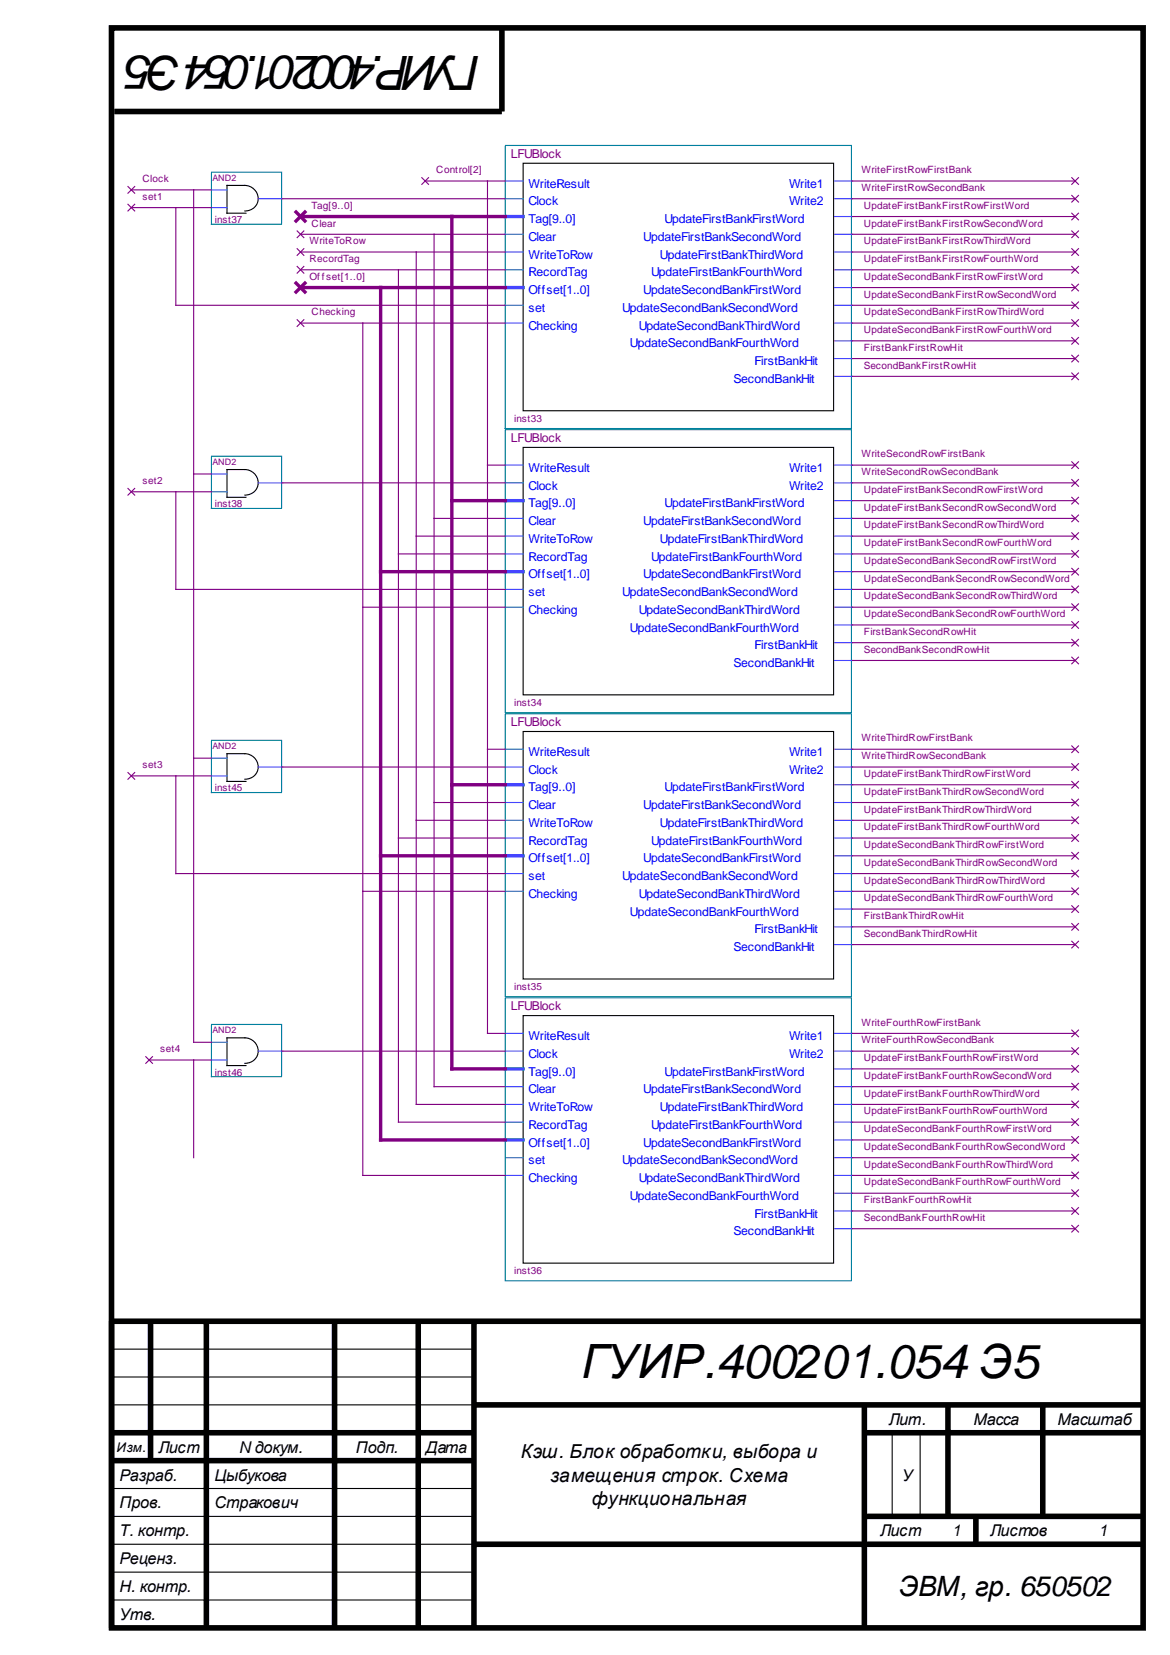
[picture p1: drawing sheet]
<svg xmlns="http://www.w3.org/2000/svg" width="210mm" height="297mm" viewBox="0 0 210 297" stroke-linecap="round" stroke-linejoin="round" font-family="sans-serif">
<defs><g id="words">
<g font-size="8.5">
<text x="86.1" y="10" transform="rotate(-180 86.1 10)">ГУИР.400201.054Э5</text>
<text x="104.3" y="247.3">ГУИР.400201.054 Э5</text>
</g>
<text font-size="5" x="161.2" y="286.2">ЭВМ, гр. 650502</text>
<g font-size="3.4">
<text x="93.4" y="261.5">Кэш. Блок обработки, выбора и</text>
<text x="98.7" y="265.7">замещения строк. Схема</text>
<text x="106.1" y="270">функциональная</text>
</g>
<g font-size="2.9">
<text x="159.4" y="255.6">Лит.</text>
<text x="174.6" y="255.6">Масса</text>
<text x="189.6" y="255.6">Масштаб</text>
<text x="28.4" y="260.6">Лист</text>
<text x="42.8" y="260.6">N докум.</text>
<text x="63.8" y="260.6">Подп.</text>
<text x="76.4" y="260.6">Дата</text>
<text x="21.4" y="265.6">Разраб.</text>
<text x="38.5" y="265.6">Цыбукова</text>
<text x="161.8" y="265.6">У</text>
<text x="21.4" y="270.6">Пров.</text>
<text x="21.4" y="275.6">Т. контр.</text>
<text x="38.5" y="270.6">Стракович</text>
<text x="157.8" y="275.6">Лист</text>
<text x="170.7" y="275.6">1</text>
<text x="177.6" y="275.6">Листов</text>
<text x="197" y="275.6">1</text>
<text x="21.4" y="280.6">Реценз.</text>
<text x="21.4" y="285.6">Н. контр.</text>
<text x="21.4" y="290.6">Утв.</text>
</g>
<text font-size="2.4" x="20.9" y="260.5">Изм.</text>
<g font-size="2.2" fill="#800080">
<text x="91.6" y="28.3">LFUBlock</text>
<text x="91.6" y="79.3">LFUBlock</text>
<text x="91.6" y="130.2">LFUBlock</text>
<text x="91.6" y="181.2">LFUBlock</text>
</g>
<g font-size="2.2" fill="#00f">
<text x="94.8" y="33.7">WriteResult</text>
<text x="141.5" y="33.7">Write1</text>
<text x="94.8" y="36.8">Clock</text>
<text x="94.8" y="40">Tag[9..0]</text>
<text x="119.2" y="40">UpdateFirstBankFirstWord</text>
<text x="141.5" y="36.8">Write2</text>
<text x="94.8" y="43.2">Clear</text>
<text x="94.8" y="46.4">WriteToRow</text>
<text x="115.4" y="43.2">UpdateFirstBankSecondWord</text>
<text x="118.4" y="46.4">UpdateFirstBankThirdWord</text>
<text x="94.8" y="49.6">RecordTag</text>
<text x="94.8" y="52.8">Offset[1..0]</text>
<text x="115.4" y="52.8">UpdateSecondBankFirstWord</text>
<text x="116.8" y="49.6">UpdateFirstBankFourthWord</text>
<text x="94.8" y="56">set</text>
<text x="94.8" y="59.1">Checking</text>
<text x="111.6" y="56">UpdateSecondBankSecondWord</text>
<text x="114.6" y="59.1">UpdateSecondBankThirdWord</text>
<text x="113" y="62.3">UpdateSecondBankFourthWord</text>
<text x="135.3" y="65.5">FirstBankHit</text>
<text x="131.5" y="68.7">SecondBankHit</text>
<text x="94.8" y="84.6">WriteResult</text>
<text x="94.8" y="87.8">Clock</text>
<text x="141.5" y="84.6">Write1</text>
<text x="141.5" y="87.8">Write2</text>
<text x="94.8" y="91">Tag[9..0]</text>
<text x="94.8" y="94.2">Clear</text>
<text x="115.4" y="94.2">UpdateFirstBankSecondWord</text>
<text x="119.2" y="91">UpdateFirstBankFirstWord</text>
<text x="94.8" y="97.4">WriteToRow</text>
<text x="94.8" y="100.6">RecordTag</text>
<text x="116.8" y="100.6">UpdateFirstBankFourthWord</text>
<text x="118.4" y="97.4">UpdateFirstBankThirdWord</text>
<text x="94.8" y="103.7">Offset[1..0]</text>
<text x="94.8" y="106.9">set</text>
<text x="111.6" y="106.9">UpdateSecondBankSecondWord</text>
<text x="115.4" y="103.7">UpdateSecondBankFirstWord</text>
<text x="94.8" y="110.1">Checking</text>
<text x="113" y="113.3">UpdateSecondBankFourthWord</text>
<text x="114.6" y="110.1">UpdateSecondBankThirdWord</text>
<text x="131.5" y="119.7">SecondBankHit</text>
<text x="135.3" y="116.5">FirstBankHit</text>
<text x="94.8" y="135.6">WriteResult</text>
<text x="141.5" y="135.6">Write1</text>
<text x="94.8" y="138.8">Clock</text>
<text x="94.8" y="142">Tag[9..0]</text>
<text x="119.2" y="142">UpdateFirstBankFirstWord</text>
<text x="141.5" y="138.8">Write2</text>
<text x="94.8" y="145.2">Clear</text>
<text x="94.8" y="148.3">WriteToRow</text>
<text x="115.4" y="145.2">UpdateFirstBankSecondWord</text>
<text x="118.4" y="148.3">UpdateFirstBankThirdWord</text>
<text x="94.8" y="151.5">RecordTag</text>
<text x="94.8" y="154.7">Offset[1..0]</text>
<text x="115.4" y="154.7">UpdateSecondBankFirstWord</text>
<text x="116.8" y="151.5">UpdateFirstBankFourthWord</text>
<text x="94.8" y="157.9">set</text>
<text x="94.8" y="161.1">Checking</text>
<text x="111.6" y="157.9">UpdateSecondBankSecondWord</text>
<text x="114.6" y="161.1">UpdateSecondBankThirdWord</text>
<text x="113" y="164.3">UpdateSecondBankFourthWord</text>
<text x="135.3" y="167.4">FirstBankHit</text>
<text x="131.5" y="170.6">SecondBankHit</text>
<text x="94.8" y="186.6">WriteResult</text>
<text x="94.8" y="189.7">Clock</text>
<text x="141.5" y="186.6">Write1</text>
<text x="141.5" y="189.7">Write2</text>
<text x="94.8" y="192.9">Tag[9..0]</text>
<text x="94.8" y="196.1">Clear</text>
<text x="115.4" y="196.1">UpdateFirstBankSecondWord</text>
<text x="119.2" y="192.9">UpdateFirstBankFirstWord</text>
<text x="94.8" y="199.3">WriteToRow</text>
<text x="94.8" y="202.5">RecordTag</text>
<text x="116.8" y="202.5">UpdateFirstBankFourthWord</text>
<text x="118.4" y="199.3">UpdateFirstBankThirdWord</text>
<text x="94.8" y="205.7">Offset[1..0]</text>
<text x="94.8" y="208.9">set</text>
<text x="111.6" y="208.9">UpdateSecondBankSecondWord</text>
<text x="115.4" y="205.7">UpdateSecondBankFirstWord</text>
<text x="94.8" y="212">Checking</text>
<text x="113" y="215.2">UpdateSecondBankFourthWord</text>
<text x="114.6" y="212">UpdateSecondBankThirdWord</text>
<text x="131.5" y="221.6">SecondBankHit</text>
<text x="135.3" y="218.4">FirstBankHit</text>
</g>
<g font-size="1.8" fill="#800080">
<text x="25.5" y="32.7">Clock</text>
<text x="25.5" y="35.8">set1</text>
<text x="78.2" y="31.1">Control[2]</text>
<text x="154.5" y="31.1">WriteFirstRowFirstBank</text>
<text x="154.5" y="34.3">WriteFirstRowSecondBank</text>
<text x="38.5" y="40">inst37</text>
<text x="55.9" y="37.4">Tag[9..0]</text>
<text x="55.9" y="40.6">Clear</text>
<text x="154.9" y="37.4">UpdateFirstBankFirstRowFirstWord</text>
<text x="154.9" y="40.6">UpdateFirstBankFirstRowSecondWord</text>
<text x="55.5" y="47">RecordTag</text>
<text x="55.5" y="43.8">WriteToRow</text>
<text x="154.9" y="43.8">UpdateFirstBankFirstRowThirdWord</text>
<text x="154.9" y="47">UpdateFirstBankFirstRowFourthWord</text>
<text x="55.5" y="50.2">Of f set[1..0]</text>
<text x="154.9" y="50.2">UpdateSecondBankFirstRowFirstWord</text>
<text x="154.9" y="53.4">UpdateSecondBankFirstRowSecondWord</text>
<text x="55.9" y="56.6">Checking</text>
<text x="154.9" y="56.6">UpdateSecondBankFirstRowThirdWord</text>
<text x="154.9" y="59.7">UpdateSecondBankFirstRowFourthWord</text>
<text x="154.9" y="62.9">FirstBankFirstRowHit</text>
<text x="154.9" y="66.1">SecondBankFirstRowHit</text>
<text x="92.2" y="75.7">inst33</text>
<text x="154.5" y="82">WriteSecondRowFirstBank</text>
<text x="25.5" y="86.8">set2</text>
<text x="154.5" y="85.2">WriteSecondRowSecondBank</text>
<text x="154.9" y="88.4">UpdateFirstBankSecondRowFirstWord</text>
<text x="38.5" y="91">inst38</text>
<text x="154.9" y="91.6">UpdateFirstBankSecondRowSecondWord</text>
<text x="154.9" y="94.8">UpdateFirstBankSecondRowThirdWord</text>
<text x="154.9" y="98">UpdateFirstBankSecondRowFourthWord</text>
<text x="154.9" y="101.1">UpdateSecondBankSecondRowFirstWord</text>
<text x="154.9" y="104.3">UpdateSecondBankSecondRowSecondWord</text>
<text x="154.9" y="107.5">UpdateSecondBankSecondRowThirdWord</text>
<text x="154.9" y="110.7">UpdateSecondBankSecondRowFourthWord</text>
<text x="154.9" y="113.9">FirstBankSecondRowHit</text>
<text x="154.9" y="117.1">SecondBankSecondRowHit</text>
<text x="92.2" y="126.6">inst34</text>
<text x="25.5" y="137.8">set3</text>
<text x="154.5" y="133">WriteThirdRowFirstBank</text>
<text x="154.5" y="136.2">WriteThirdRowSecondBank</text>
<text x="38.5" y="142">inst45</text>
<text x="154.9" y="139.4">UpdateFirstBankThirdRowFirstWord</text>
<text x="154.9" y="142.6">UpdateFirstBankThirdRowSecondWord</text>
<text x="154.9" y="145.7">UpdateFirstBankThirdRowThirdWord</text>
<text x="154.9" y="148.9">UpdateFirstBankThirdRowFourthWord</text>
<text x="154.9" y="152.1">UpdateSecondBankThirdRowFirstWord</text>
<text x="154.9" y="155.3">UpdateSecondBankThirdRowSecondWord</text>
<text x="154.9" y="158.5">UpdateSecondBankThirdRowThirdWord</text>
<text x="154.9" y="161.7">UpdateSecondBankThirdRowFourthWord</text>
<text x="154.9" y="164.9">FirstBankThirdRowHit</text>
<text x="154.9" y="168">SecondBankThirdRowHit</text>
<text x="92.2" y="177.6">inst35</text>
<text x="154.5" y="184">WriteFourthRowFirstBank</text>
<text x="28.7" y="188.7">set4</text>
<text x="154.5" y="187.2">WriteFourthRowSecondBank</text>
<text x="154.9" y="190.3">UpdateFirstBankFourthRowFirstWord</text>
<text x="38.5" y="192.9">inst46</text>
<text x="154.9" y="193.5">UpdateFirstBankFourthRowSecondWord</text>
<text x="154.9" y="196.7">UpdateFirstBankFourthRowThirdWord</text>
<text x="154.9" y="199.9">UpdateFirstBankFourthRowFourthWord</text>
<text x="154.9" y="203.1">UpdateSecondBankFourthRowFirstWord</text>
<text x="154.9" y="206.3">UpdateSecondBankFourthRowSecondWord</text>
<text x="154.9" y="209.4">UpdateSecondBankFourthRowThirdWord</text>
<text x="154.9" y="212.6">UpdateSecondBankFourthRowFourthWord</text>
<text x="154.9" y="215.8">FirstBankFourthRowHit</text>
<text x="154.9" y="219">SecondBankFourthRowHit</text>
<text x="92.2" y="228.6">inst36</text>
</g>
<g font-size="1.6" fill="#800080">
<text x="38.1" y="32.5">AND2</text>
<text x="38.1" y="83.4">AND2</text>
<text x="38.1" y="134.4">AND2</text>
<text x="38.1" y="185.4">AND2</text>
</g>
</g></defs>
<g fill="none" stroke="#000" stroke-width="1" stroke-linecap="butt">
<path d="M20 5h185v287h-185zM90 5v15h-69.5M27 237v25M37 237v55M60 237v55M75 237v55M85 237v55M205 237h-185v55M20 257h65M85 252h120M155 252v40M155 257h50"/>
<path d="M170 252v20M187 252v20M20 262h65M85 277h120M155 272h50M175 272v5"/>
</g>
<path d="M20 242h65M20 247h65M20 252h65M160 257v15M165 257v15M20 272h65M20 277h65M20 267h65M20 282h65M20 287h65" fill="none" stroke="#000" stroke-width=".2"/>
<path d="M37.9 30.9h12.6v9.3h-12.6z" fill-rule="evenodd" fill="#fff" stroke="#008080" stroke-width=".2" stroke-dasharray=".2 .2"/>
<path d="M43.9 37.8a2.3 2.3 0 0 0 2.4-2.2 2.3 2.3 0 0 0-2.4-2.3h-3.2v4.9h3.4" fill="none" stroke="#000" stroke-width=".2"/>
<path d="M37.9 34.1h2.8M37.9 37.2h2.8" fill="none" stroke="#0080ff" stroke-width=".2"/>
<path d="M46.3 35.6h4.4" fill="none" stroke="#8000ff" stroke-width=".2"/>
<path d="M37.9 81.8h12.6v9.4h-12.6z" fill-rule="evenodd" fill="#fff" stroke="#008080" stroke-width=".2" stroke-dasharray=".2 .2"/>
<path d="M43.9 88.8a2.3 2.3 0 0 0 2.4-2.3 2.3 2.3 0 0 0-2.4-2.3h-3.2v5h3.4" fill="none" stroke="#000" stroke-width=".2"/>
<path d="M37.9 85h2.8M37.9 88.2h2.8" fill="none" stroke="#0080ff" stroke-width=".2"/>
<path d="M46.3 86.6h4.4" fill="none" stroke="#8000ff" stroke-width=".2"/>
<path d="M37.9 132.8h12.6v9.4h-12.6z" fill-rule="evenodd" fill="#fff" stroke="#008080" stroke-width=".2" stroke-dasharray=".2 .2"/>
<path d="M43.9 139.8a2.29 2.29 0 0 0 2.4-2.3 2.29 2.29 0 0 0-2.4-2.3h-3.2v5h3.4" fill="none" stroke="#000" stroke-width=".2"/>
<path d="M37.9 136h2.8M37.9 139.2h2.8" fill="none" stroke="#0080ff" stroke-width=".2"/>
<path d="M46.3 137.6h4.4" fill="none" stroke="#8000ff" stroke-width=".2"/>
<path d="M37.9 183.8h12.6v9.3h-12.6z" fill-rule="evenodd" fill="#fff" stroke="#008080" stroke-width=".2" stroke-dasharray=".2 .2"/>
<path d="M43.9 190.7a2.29 2.29 0 0 0 2.4-2.3 2.29 2.29 0 0 0-2.4-2.2h-3.2v4.9h3.4" fill="none" stroke="#000" stroke-width=".2"/>
<path d="M37.9 187h2.8M37.9 190.1h2.8" fill="none" stroke="#0080ff" stroke-width=".2"/>
<path d="M46.3 188.5h4.4" fill="none" stroke="#8000ff" stroke-width=".2"/>
<path d="M90.6 26.1h62.1v50.8h-62.1z" fill-rule="evenodd" fill="#fff" stroke="#008080" stroke-width=".2" stroke-dasharray=".2 .2"/>
<path d="M93.8 29.3h55.7v44.4h-55.7z" fill="none" stroke="#000" stroke-width=".2"/>
<path d="M90.6 32.5h3.2M90.6 35.6h3.2M90.6 42h3.2M90.6 45.2h3.2M90.6 48.4h3.2M90.6 54.8h3.2M90.6 58h3.2" fill="none" stroke="#0080ff" stroke-width=".2"/>
<path d="M90.6 38.8h3.2M90.6 51.6h3.2" fill="none" stroke="#0080ff" stroke-width=".6"/>
<path d="M149.7 32.5h3.2M149.7 35.6h3.2M149.7 38.8h3.2M149.7 42h3.2M149.7 45.2h3.2M149.7 48.4h3.2M149.7 51.6h3.2M149.7 54.8h3.2M149.7 58h3.2M149.7 61.1h3.2M149.7 64.3h3.2M149.7 67.5h3.2" fill="none" stroke="#8000ff" stroke-width=".2"/>
<path d="M90.6 77.1h62.1v50.7h-62.1z" fill-rule="evenodd" fill="#fff" stroke="#008080" stroke-width=".2" stroke-dasharray=".2 .2"/>
<path d="M93.8 80.2h55.7v44.4h-55.7z" fill="none" stroke="#000" stroke-width=".2"/>
<path d="M90.6 83.4h3.2M90.6 86.6h3.2M90.6 93h3.2M90.6 96.2h3.2M90.6 99.4h3.2M90.6 105.7h3.2M90.6 108.9h3.2" fill="none" stroke="#0080ff" stroke-width=".2"/>
<path d="M90.6 89.8h3.2M90.6 102.5h3.2" fill="none" stroke="#0080ff" stroke-width=".6"/>
<path d="M149.7 83.4h3.2M149.7 86.6h3.2M149.7 89.8h3.2M149.7 93h3.2M149.7 96.2h3.2M149.7 99.4h3.2M149.7 102.5h3.2M149.7 105.7h3.2M149.7 108.9h3.2M149.7 112.1h3.2M149.7 115.3h3.2M149.7 118.5h3.2" fill="none" stroke="#8000ff" stroke-width=".2"/>
<path d="M90.6 128h62.1v50.8h-62.1z" fill-rule="evenodd" fill="#fff" stroke="#008080" stroke-width=".2" stroke-dasharray=".2 .2"/>
<path d="M93.8 131.2h55.7v44.4h-55.7z" fill="none" stroke="#000" stroke-width=".2"/>
<path d="M90.6 134.4h3.2M90.6 137.6h3.2M90.6 143.9h3.2M90.6 147.1h3.2M90.6 150.3h3.2M90.6 156.7h3.2M90.6 159.9h3.2" fill="none" stroke="#0080ff" stroke-width=".2"/>
<path d="M90.6 140.8h3.2M90.6 153.5h3.2" fill="none" stroke="#0080ff" stroke-width=".6"/>
<path d="M149.7 134.4h3.2M149.7 137.6h3.2M149.7 140.8h3.2M149.7 143.9h3.2M149.7 147.1h3.2M149.7 150.3h3.2M149.7 153.5h3.2M149.7 156.7h3.2M149.7 159.9h3.2M149.7 163.1h3.2M149.7 166.3h3.2M149.7 169.4h3.2" fill="none" stroke="#8000ff" stroke-width=".2"/>
<path d="M90.6 179h62.1v50.8h-62.1z" fill-rule="evenodd" fill="#fff" stroke="#008080" stroke-width=".2" stroke-dasharray=".2 .2"/>
<path d="M93.8 182.2h55.7v44.4h-55.7z" fill="none" stroke="#000" stroke-width=".2"/>
<path d="M90.6 185.4h3.2M90.6 188.5h3.2M90.6 194.9h3.2M90.6 198.1h3.2M90.6 201.3h3.2M90.6 207.7h3.2M90.6 210.8h3.2" fill="none" stroke="#0080ff" stroke-width=".2"/>
<path d="M90.6 191.7h3.2M90.6 204.5h3.2" fill="none" stroke="#0080ff" stroke-width=".6"/>
<path d="M149.7 185.4h3.2M149.7 188.5h3.2M149.7 191.7h3.2M149.7 194.9h3.2M149.7 198.1h3.2M149.7 201.3h3.2M149.7 204.5h3.2M149.7 207.7h3.2M149.7 210.8h3.2M149.7 214h3.2M149.7 217.2h3.2M149.7 220.4h3.2" fill="none" stroke="#8000ff" stroke-width=".2"/>
<path d="M53.1 38l1.6 1.6M53.9 38.8h36.7M54.7 38l-1.6 1.6M81 38.8v152.9h9.6M53.1 50.8l1.6 1.6M53.9 51.6h36.7M54.7 50.8l-1.6 1.6M68.3 51.6v152.9h22.3M81 89.8h9.6M68.3 102.5h22.3M68.3 153.5h22.3M81 140.8h9.6" fill="none" stroke="#800080" stroke-width=".61"/>
<g fill="none" stroke="#800080" stroke-width=".2">
<path d="M22.9 33.5l1.3 1.2M22.9 36.6l1.3 1.2M23.6 34.1h14.3M23.6 37.2h14.3M24.2 33.5l-1.3 1.2M24.2 36.6l-1.3 1.2M31.5 37.2v17.6h59.1M34.7 34.1v152.9h3.2M50.7 35.6h39.9M75.6 31.9l1.2 1.2M76.2 32.5h14.4M76.8 31.9l-1.2 1.2"/>
<path d="M87.4 32.5v152.9h3.2M152.9 32.5h39.9M152.9 35.6h39.9M152.9 38.8h39.9M192.2 31.9l1.2 1.2M192.2 35.1l1.2 1.1M192.2 38.2l1.2 1.2M193.4 31.9l-1.2 1.2M193.4 35.1l-1.2 1.1M193.4 38.2l-1.2 1.2M53.3 47.8l1.2 1.2M53.3 41.4l1.2 1.2"/>
<path d="M53.3 44.6l1.2 1.2M53.3 57.3l1.2 1.3M53.9 42h36.7M53.9 45.2h36.7M53.9 48.4h36.7M53.9 58h36.7M54.5 47.8l-1.2 1.2M54.5 41.4l-1.2 1.2M54.5 44.6l-1.2 1.2M54.5 57.3l-1.2 1.3M65.1 58v152.8h25.5M71.5 48.4v152.9h19.1"/>
<path d="M74.6 45.2v152.9h16M77.8 42v152.9h12.8M152.9 42h39.9M152.9 45.2h39.9M152.9 48.4h39.9M152.9 51.6h39.9M152.9 54.8h39.9M152.9 58h39.9M192.2 41.4l1.2 1.2M192.2 44.6l1.2 1.2M192.2 47.8l1.2 1.2M192.2 51l1.2 1.2"/>
<path d="M192.2 54.2l1.2 1.2M192.2 57.3l1.2 1.3M193.4 41.4l-1.2 1.2M193.4 44.6l-1.2 1.2M193.4 47.8l-1.2 1.2M193.4 51l-1.2 1.2M193.4 54.2l-1.2 1.2M193.4 57.3l-1.2 1.3M152.9 61.1h39.9M152.9 64.3h39.9M152.9 67.5h39.9M192.2 60.5l1.2 1.2"/>
<path d="M192.2 63.7l1.2 1.2M192.2 66.9l1.2 1.2M193.4 60.5l-1.2 1.2M193.4 63.7l-1.2 1.2M193.4 66.9l-1.2 1.2M22.9 87.6l1.3 1.2M23.6 88.2h14.3M24.2 87.6l-1.3 1.2M31.5 88.2v17.5h59.1M34.7 85h3.2M50.7 86.6h39.9M71.5 99.4h19.1"/>
<path d="M74.6 96.2h16M77.8 93h12.8M87.4 83.4h3.2M152.9 83.4h39.9M152.9 93h39.9M152.9 96.2h39.9M152.9 99.4h39.9M152.9 86.6h39.9M152.9 89.8h39.9M192.2 82.8l1.2 1.2M192.2 86l1.2 1.2M192.2 89.2l1.2 1.2"/>
<path d="M192.2 92.4l1.2 1.2M192.2 95.6l1.2 1.2M192.2 98.8l1.2 1.2M193.4 82.8l-1.2 1.2M193.4 86l-1.2 1.2M193.4 89.2l-1.2 1.2M193.4 92.4l-1.2 1.2M193.4 95.6l-1.2 1.2M193.4 98.8l-1.2 1.2M65.1 108.9h25.5M152.9 102.5h39.9M152.9 105.7h39.9"/>
<path d="M152.9 108.9h39.9M152.9 112.1h39.9M152.9 115.3h39.9M152.9 118.5h39.9M192.2 101.9l1.2 1.2M192.2 105.1l1.2 1.2M192.2 108.3l1.2 1.2M192.2 111.5l1.2 1.2M192.2 114.7l1.2 1.2M192.2 117.9l1.2 1.2M193.4 101.9l-1.2 1.2M193.4 105.1l-1.2 1.2"/>
<path d="M193.4 108.3l-1.2 1.2M193.4 111.5l-1.2 1.2M193.4 114.7l-1.2 1.2M193.4 117.9l-1.2 1.2M22.9 138.6l1.3 1.2M23.6 139.2h14.3M24.2 138.6l-1.3 1.2M31.5 139.2v17.5h59.1M34.7 136h3.2M50.7 137.6h39.9M87.4 134.4h3.2M152.9 134.4h39.9"/>
<path d="M152.9 137.6h39.9M192.2 133.8l1.2 1.2M192.2 137l1.2 1.2M193.4 133.8l-1.2 1.2M193.4 137l-1.2 1.2M65.1 159.9h25.5M71.5 150.3h19.1M74.6 147.1h16M77.8 143.9h12.8M152.9 143.9h39.9M152.9 147.1h39.9M152.9 150.3h39.9"/>
<path d="M152.9 140.8h39.9M152.9 153.5h39.9M152.9 156.7h39.9M152.9 159.9h39.9M192.2 146.5l1.2 1.2M192.2 140.2l1.2 1.2M192.2 143.4l1.2 1.1M192.2 149.7l1.2 1.2M192.2 152.9l1.2 1.2M192.2 156.1l1.2 1.2M192.2 159.3l1.2 1.2M193.4 146.5l-1.2 1.2"/>
<path d="M193.4 140.2l-1.2 1.2M193.4 143.4l-1.2 1.1M193.4 149.7l-1.2 1.2M193.4 152.9l-1.2 1.2M193.4 156.1l-1.2 1.2M193.4 159.3l-1.2 1.2M152.9 163.1h39.9M152.9 166.3h39.9M152.9 169.4h39.9M192.2 162.5l1.2 1.2M192.2 165.7l1.2 1.1M192.2 168.8l1.2 1.2"/>
<path d="M193.4 162.5l-1.2 1.2M193.4 165.7l-1.2 1.1M193.4 168.8l-1.2 1.2M26.1 189.5l1.2 1.2M26.7 190.1h11.2M27.3 189.5l-1.2 1.2M34.7 190.1v17.6M50.7 188.5h39.9M152.9 185.4h39.9M152.9 194.9h39.9M152.9 198.1h39.9M152.9 188.5h39.9"/>
<path d="M152.9 191.7h39.9M192.2 184.8l1.2 1.2M192.2 188l1.2 1.1M192.2 191.1l1.2 1.2M192.2 194.3l1.2 1.2M192.2 197.5l1.2 1.2M193.4 184.8l-1.2 1.2M193.4 188l-1.2 1.1M193.4 191.1l-1.2 1.2M193.4 194.3l-1.2 1.2M193.4 197.5l-1.2 1.2M152.9 201.3h39.9"/>
<path d="M152.9 204.5h39.9M152.9 207.7h39.9M152.9 210.8h39.9M152.9 214h39.9M152.9 217.2h39.9M192.2 200.7l1.2 1.2M192.2 203.9l1.2 1.2M192.2 207.1l1.2 1.2M192.2 210.2l1.2 1.2M192.2 213.4l1.2 1.2M192.2 216.6l1.2 1.2M192.2 219.8l1.2 1.2"/>
<path d="M193.4 200.7l-1.2 1.2M193.4 203.9l-1.2 1.2M193.4 207.1l-1.2 1.2M193.4 210.2l-1.2 1.2M193.4 213.4l-1.2 1.2M193.4 216.6l-1.2 1.2M193.4 219.8l-1.2 1.2M152.9 220.4h39.9"/>
</g>
<use href="#words"/>
</svg>
